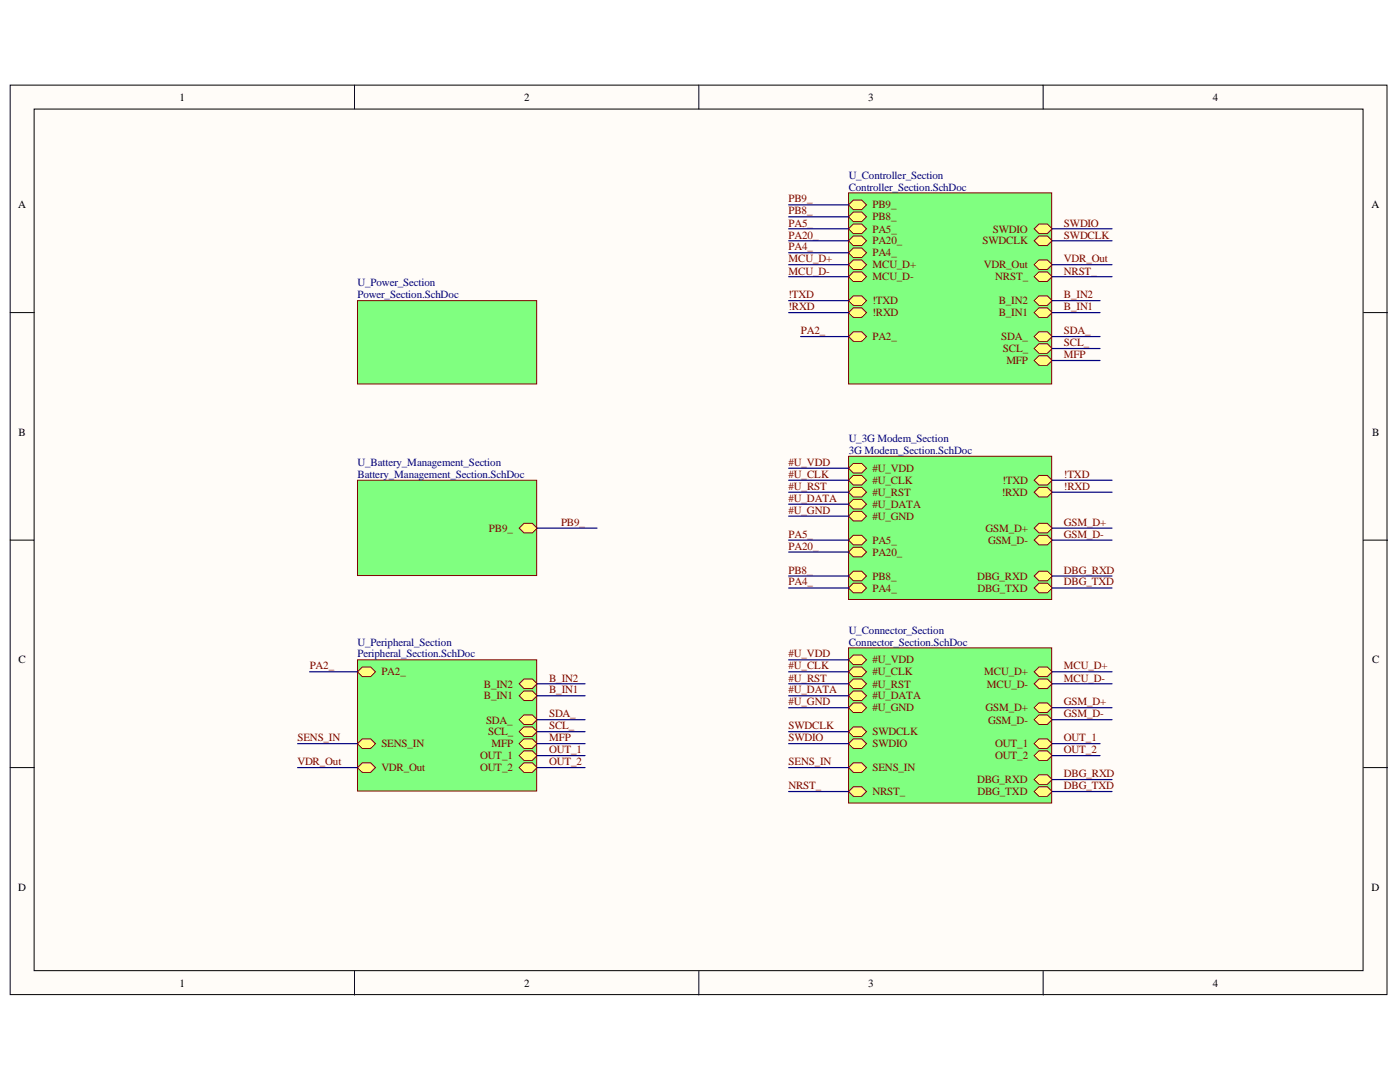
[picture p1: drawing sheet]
<svg xmlns="http://www.w3.org/2000/svg" width="279mm" height="216mm" viewBox="0 0 279 216" stroke-linecap="round" stroke-linejoin="round" font-family="sans-serif">
<defs><g id="words">
<g font-size="2.2">
<text x="35.9" y="20.1">1</text>
<text x="104.6" y="20.1">2</text>
<text x="173.3" y="20.1">3</text>
<text x="242" y="20.1">4</text>
<text x="3.6" y="41.6">A</text>
<text x="273.7" y="41.6">A</text>
<text x="3.7" y="87">B</text>
<text x="273.8" y="87">B</text>
<text x="3.7" y="132.4">C</text>
<text x="273.8" y="132.4">C</text>
<text x="3.6" y="177.8">D</text>
<text x="273.7" y="177.8">D</text>
<text x="35.9" y="196.9">1</text>
<text x="104.6" y="196.9">2</text>
<text x="173.3" y="196.9">3</text>
<text x="242" y="196.9">4</text>
</g>
<g font-size="2.2" fill="#000080">
<text x="169.4" y="35.7">U_Controller_Section</text>
<text x="169.4" y="38">Controller_Section.SchDoc</text>
<text x="71.4" y="57.1">U_Power_Section</text>
<text x="71.4" y="59.5">Power_Section.SchDoc</text>
<text x="169.4" y="88.2">U_3G Modem_Section</text>
<text x="71.4" y="93">U_Battery_Management_Section</text>
<text x="71.4" y="95.3">Battery_Management_Section.SchDoc</text>
<text x="169.4" y="90.6">3G Modem_Section.SchDoc</text>
<text x="71.4" y="128.8">U_Peripheral_Section</text>
<text x="71.4" y="131.2">Peripheral_Section.SchDoc</text>
<text x="169.4" y="126.5">U_Connector_Section</text>
<text x="169.4" y="128.8">Connector_Section.SchDoc</text>
</g>
<g font-size="2.2" fill="#800000">
<text x="157.4" y="40.4">PB9_</text>
<text x="174.1" y="41.6">PB9_</text>
<text x="157.4" y="47.6">PA20_</text>
<text x="157.4" y="45.2">PA5_</text>
<text x="157.4" y="42.8">PB8_</text>
<text x="174.1" y="46.4">PA5_</text>
<text x="174.1" y="44">PB8_</text>
<text x="198.1" y="46.4">SWDIO</text>
<text x="212.3" y="47.6">SWDCLK</text>
<text x="212.3" y="45.2">SWDIO</text>
<text x="157.4" y="52.3">MCU_D+</text>
<text x="157.4" y="50">PA4_</text>
<text x="174.1" y="48.8">PA20_</text>
<text x="174.1" y="53.5">MCU_D+</text>
<text x="174.1" y="51.1">PA4_</text>
<text x="196.1" y="48.8">SWDCLK</text>
<text x="196.4" y="53.5">VDR_Out</text>
<text x="212.3" y="52.3">VDR_Out</text>
<text x="157.4" y="54.8">MCU_D-</text>
<text x="157.4" y="59.5">!TXD</text>
<text x="174.1" y="56">MCU_D-</text>
<text x="198.6" y="56">NRST_</text>
<text x="212.3" y="54.8">NRST_</text>
<text x="212.3" y="59.5">B_IN2</text>
<text x="157.4" y="61.9">!RXD</text>
<text x="174.1" y="60.7">!TXD</text>
<text x="174.1" y="63.1">!RXD</text>
<text x="199.3" y="60.7">B_IN2</text>
<text x="199.3" y="63.1">B_IN1</text>
<text x="212.3" y="61.9">B_IN1</text>
<text x="159.8" y="66.7">PA2_</text>
<text x="174.1" y="67.9">PA2_</text>
<text x="199.8" y="67.9">SDA_</text>
<text x="200.2" y="70.2">SCL_</text>
<text x="212.3" y="66.7">SDA_</text>
<text x="212.3" y="69.1">SCL_</text>
<text x="212.3" y="71.4">MFP</text>
<text x="200.8" y="72.7">MFP</text>
<text x="157.4" y="95.3">#U_CLK</text>
<text x="157.4" y="93">#U_VDD</text>
<text x="174.1" y="94.2">#U_VDD</text>
<text x="212.3" y="95.3">!TXD</text>
<text x="157.4" y="97.7">#U_RST</text>
<text x="157.4" y="100.2">#U_DATA</text>
<text x="174.1" y="96.5">#U_CLK</text>
<text x="174.1" y="99">#U_RST</text>
<text x="174.1" y="101.4">#U_DATA</text>
<text x="199.9" y="99">!RXD</text>
<text x="200.1" y="96.5">!TXD</text>
<text x="212.3" y="97.7">!RXD</text>
<text x="97.6" y="106.1">PB9_</text>
<text x="112" y="104.9">PB9_</text>
<text x="157.4" y="102.5">#U_GND</text>
<text x="157.4" y="107.3">PA5_</text>
<text x="174.1" y="103.7">#U_GND</text>
<text x="196.7" y="106.1">GSM_D+</text>
<text x="212.3" y="104.9">GSM_D+</text>
<text x="212.3" y="107.3">GSM_D-</text>
<text x="157.4" y="109.7">PA20_</text>
<text x="174.1" y="108.5">PA5_</text>
<text x="174.1" y="110.9">PA20_</text>
<text x="197.2" y="108.5">GSM_D-</text>
<text x="157.4" y="114.5">PB8_</text>
<text x="157.4" y="116.8">PA4_</text>
<text x="174.1" y="115.6">PB8_</text>
<text x="174.1" y="118.1">PA4_</text>
<text x="195" y="115.6">DBG_RXD</text>
<text x="195.1" y="118.1">DBG_TXD</text>
<text x="212.3" y="114.5">DBG_RXD</text>
<text x="212.3" y="116.8">DBG_TXD</text>
<text x="157.4" y="131.2">#U_VDD</text>
<text x="61.8" y="133.6">PA2_</text>
<text x="76.1" y="134.7">PA2_</text>
<text x="96.6" y="137.2">B_IN2</text>
<text x="109.6" y="136">B_IN2</text>
<text x="157.4" y="136">#U_RST</text>
<text x="157.4" y="133.6">#U_CLK</text>
<text x="174.1" y="132.4">#U_VDD</text>
<text x="174.1" y="134.7">#U_CLK</text>
<text x="174.1" y="137.2">#U_RST</text>
<text x="196.4" y="134.7">MCU_D+</text>
<text x="196.9" y="137.2">MCU_D-</text>
<text x="212.3" y="133.6">MCU_D+</text>
<text x="212.3" y="136">MCU_D-</text>
<text x="96.6" y="139.6">B_IN1</text>
<text x="109.6" y="138.4">B_IN1</text>
<text x="109.6" y="143.1">SDA_</text>
<text x="157.4" y="140.7">#U_GND</text>
<text x="157.4" y="138.4">#U_DATA</text>
<text x="174.1" y="141.9">#U_GND</text>
<text x="174.1" y="139.6">#U_DATA</text>
<text x="196.7" y="141.9">GSM_D+</text>
<text x="212.3" y="140.7">GSM_D+</text>
<text x="212.3" y="143.1">GSM_D-</text>
<text x="59.4" y="147.9">SENS_IN</text>
<text x="76.1" y="149.1">SENS_IN</text>
<text x="97" y="144.4">SDA_</text>
<text x="97.4" y="146.7">SCL_</text>
<text x="98.1" y="149.1">MFP</text>
<text x="109.6" y="145.6">SCL_</text>
<text x="109.6" y="147.9">MFP</text>
<text x="157.4" y="145.6">SWDCLK</text>
<text x="157.4" y="147.9">SWDIO</text>
<text x="174.1" y="146.7">SWDCLK</text>
<text x="174.1" y="149.1">SWDIO</text>
<text x="197.2" y="144.4">GSM_D-</text>
<text x="198.6" y="149.1">OUT_1</text>
<text x="212.3" y="147.9">OUT_1</text>
<text x="59.4" y="152.7">VDR_Out</text>
<text x="76.1" y="153.9">VDR_Out</text>
<text x="95.8" y="151.5">OUT_1</text>
<text x="95.8" y="153.9">OUT_2</text>
<text x="109.6" y="150.3">OUT_1</text>
<text x="109.6" y="152.7">OUT_2</text>
<text x="157.4" y="152.7">SENS_IN</text>
<text x="174.1" y="153.9">SENS_IN</text>
<text x="198.6" y="151.5">OUT_2</text>
<text x="212.3" y="150.3">OUT_2</text>
<text x="212.3" y="155.1">DBG_RXD</text>
<text x="157.4" y="157.5">NRST_</text>
<text x="174.1" y="158.7">NRST_</text>
<text x="195" y="156.3">DBG_RXD</text>
<text x="195.1" y="158.7">DBG_TXD</text>
<text x="212.3" y="157.5">DBG_TXD</text>
</g>
</g></defs>
<g fill="#fffcf8" stroke="#000" stroke-width=".2">
<path d="M2 17h274.8v181.5h-274.8z"/>
<path d="M6.8 21.8h265.2v171.9h-265.2z"/>
</g>
<path d="M70.7 17v4.8M139.5 17v4.8M208.2 17v4.8M2 62.4h4.8M272.1 62.4h4.8M2 107.8h4.8M272.1 107.8h4.8M2 153.2h4.8M272.1 153.2h4.8M70.7 193.8v4.8M139.5 193.8v4.8M208.2 193.8v4.8" fill="none" stroke="#000" stroke-width=".2"/>
<g fill="#80ff80" stroke="#800000" stroke-width=".2">
<path d="M71.3 60h35.8v16.6h-35.8z"/>
<path d="M71.3 95.8h35.8v19h-35.8z"/>
</g>
<path d="M103.6 105.4l1-1h1.6l1 1-1 .9h-1.6z" fill-rule="evenodd" fill="#ffff80"/>
<path d="M103.6 105.4l1-1h1.6l1 1-1 .9h-1.6z" fill="none" stroke="#800000" stroke-width=".2"/>
<path d="M169.3 38.5h40.6v38.1h-40.6z" fill="#80ff80" stroke="#800000" stroke-width=".2"/>
<path d="M169.3 48l1-.9h1.7l.9 .9-.9 1h-1.7z" fill-rule="evenodd" fill="#ffff80"/>
<path d="M169.3 48l1-.9h1.7l.9 .9-.9 1h-1.7z" fill="none" stroke="#800000" stroke-width=".2"/>
<path d="M206.4 45.7l.9-1h1.7l1 1-1 .9h-1.7z" fill-rule="evenodd" fill="#ffff80"/>
<path d="M206.4 45.7l.9-1h1.7l1 1-1 .9h-1.7z" fill="none" stroke="#800000" stroke-width=".2"/>
<path d="M169.3 45.7l1-1h1.7l.9 1-.9 .9h-1.7z" fill-rule="evenodd" fill="#ffff80"/>
<path d="M169.3 45.7l1-1h1.7l.9 1-.9 .9h-1.7z" fill="none" stroke="#800000" stroke-width=".2"/>
<path d="M169.3 52.8l1-.9h1.7l.9 .9-.9 1h-1.7z" fill-rule="evenodd" fill="#ffff80"/>
<path d="M169.3 52.8l1-.9h1.7l.9 .9-.9 1h-1.7z" fill="none" stroke="#800000" stroke-width=".2"/>
<path d="M206.4 55.2l.9-.9h1.7l1 .9-1 1h-1.7z" fill-rule="evenodd" fill="#ffff80"/>
<path d="M206.4 55.2l.9-.9h1.7l1 .9-1 1h-1.7z" fill="none" stroke="#800000" stroke-width=".2"/>
<path d="M169.3 55.2l1-.9h1.7l.9 .9-.9 1h-1.7z" fill-rule="evenodd" fill="#ffff80"/>
<path d="M169.3 55.2l1-.9h1.7l.9 .9-.9 1h-1.7z" fill="none" stroke="#800000" stroke-width=".2"/>
<path d="M206.4 48l.9-.9h1.7l1 .9-1 1h-1.7z" fill-rule="evenodd" fill="#ffff80"/>
<path d="M206.4 48l.9-.9h1.7l1 .9-1 1h-1.7z" fill="none" stroke="#800000" stroke-width=".2"/>
<path d="M169.3 67.2l1-1h1.7l.9 1-.9 .9h-1.7z" fill-rule="evenodd" fill="#ffff80"/>
<path d="M169.3 67.2l1-1h1.7l.9 1-.9 .9h-1.7z" fill="none" stroke="#800000" stroke-width=".2"/>
<path d="M206.4 60l.9-1h1.7l1 1-1 .9h-1.7z" fill-rule="evenodd" fill="#ffff80"/>
<path d="M206.4 60l.9-1h1.7l1 1-1 .9h-1.7z" fill="none" stroke="#800000" stroke-width=".2"/>
<path d="M206.4 62.4l.9-1h1.7l1 1-1 .9h-1.7z" fill-rule="evenodd" fill="#ffff80"/>
<path d="M206.4 62.4l.9-1h1.7l1 1-1 .9h-1.7z" fill="none" stroke="#800000" stroke-width=".2"/>
<path d="M169.3 60l1-1h1.7l.9 1-.9 .9h-1.7z" fill-rule="evenodd" fill="#ffff80"/>
<path d="M169.3 60l1-1h1.7l.9 1-.9 .9h-1.7z" fill="none" stroke="#800000" stroke-width=".2"/>
<path d="M169.3 62.4l1-1h1.7l.9 1-.9 .9h-1.7z" fill-rule="evenodd" fill="#ffff80"/>
<path d="M169.3 62.4l1-1h1.7l.9 1-.9 .9h-1.7z" fill="none" stroke="#800000" stroke-width=".2"/>
<path d="M206.4 67.2l.9-1h1.7l1 1-1 .9h-1.7z" fill-rule="evenodd" fill="#ffff80"/>
<path d="M206.4 67.2l.9-1h1.7l1 1-1 .9h-1.7z" fill="none" stroke="#800000" stroke-width=".2"/>
<path d="M206.4 69.5l.9-.9h1.7l1 .9-1 1h-1.7z" fill-rule="evenodd" fill="#ffff80"/>
<path d="M206.4 69.5l.9-.9h1.7l1 .9-1 1h-1.7z" fill="none" stroke="#800000" stroke-width=".2"/>
<path d="M206.4 52.8l.9-.9h1.7l1 .9-1 1h-1.7z" fill-rule="evenodd" fill="#ffff80"/>
<path d="M206.4 52.8l.9-.9h1.7l1 .9-1 1h-1.7z" fill="none" stroke="#800000" stroke-width=".2"/>
<path d="M169.3 43.3l1-1h1.7l.9 1-.9 .9h-1.7z" fill-rule="evenodd" fill="#ffff80"/>
<path d="M169.3 43.3l1-1h1.7l.9 1-.9 .9h-1.7z" fill="none" stroke="#800000" stroke-width=".2"/>
<path d="M169.3 50.4l1-.9h1.7l.9 .9-.9 1h-1.7z" fill-rule="evenodd" fill="#ffff80"/>
<path d="M169.3 50.4l1-.9h1.7l.9 .9-.9 1h-1.7z" fill="none" stroke="#800000" stroke-width=".2"/>
<path d="M206.4 71.9l.9-.9h1.7l1 .9-1 1h-1.7z" fill-rule="evenodd" fill="#ffff80"/>
<path d="M206.4 71.9l.9-.9h1.7l1 .9-1 1h-1.7z" fill="none" stroke="#800000" stroke-width=".2"/>
<path d="M169.3 40.9l1-1h1.7l.9 1-.9 .9h-1.7z" fill-rule="evenodd" fill="#ffff80"/>
<path d="M169.3 40.9l1-1h1.7l.9 1-.9 .9h-1.7z" fill="none" stroke="#800000" stroke-width=".2"/>
<path d="M169.3 91h40.6v28.6h-40.6z" fill="#80ff80" stroke="#800000" stroke-width=".2"/>
<path d="M169.3 95.8l1-.9h1.7l.9 .9-.9 1h-1.7z" fill-rule="evenodd" fill="#ffff80"/>
<path d="M169.3 95.8l1-.9h1.7l.9 .9-.9 1h-1.7z" fill="none" stroke="#800000" stroke-width=".2"/>
<path d="M169.3 98.2l1-.9h1.7l.9 .9-.9 1h-1.7z" fill-rule="evenodd" fill="#ffff80"/>
<path d="M169.3 98.2l1-.9h1.7l.9 .9-.9 1h-1.7z" fill="none" stroke="#800000" stroke-width=".2"/>
<path d="M169.3 100.6l1-1h1.7l.9 1-.9 1h-1.7z" fill-rule="evenodd" fill="#ffff80"/>
<path d="M169.3 100.6l1-1h1.7l.9 1-.9 1h-1.7z" fill="none" stroke="#800000" stroke-width=".2"/>
<path d="M206.4 105.4l.9-1h1.7l1 1-1 .9h-1.7z" fill-rule="evenodd" fill="#ffff80"/>
<path d="M206.4 105.4l.9-1h1.7l1 1-1 .9h-1.7z" fill="none" stroke="#800000" stroke-width=".2"/>
<path d="M169.3 103l1-1h1.7l.9 1-.9 .9h-1.7z" fill-rule="evenodd" fill="#ffff80"/>
<path d="M169.3 103l1-1h1.7l.9 1-.9 .9h-1.7z" fill="none" stroke="#800000" stroke-width=".2"/>
<path d="M169.3 107.8l1-1h1.7l.9 1-.9 .9h-1.7z" fill-rule="evenodd" fill="#ffff80"/>
<path d="M169.3 107.8l1-1h1.7l.9 1-.9 .9h-1.7z" fill="none" stroke="#800000" stroke-width=".2"/>
<path d="M169.3 110.2l1-1h1.7l.9 1-.9 .9h-1.7z" fill-rule="evenodd" fill="#ffff80"/>
<path d="M169.3 110.2l1-1h1.7l.9 1-.9 .9h-1.7z" fill="none" stroke="#800000" stroke-width=".2"/>
<path d="M169.3 93.4l1-.9h1.7l.9 .9-.9 1h-1.7z" fill-rule="evenodd" fill="#ffff80"/>
<path d="M169.3 93.4l1-.9h1.7l.9 .9-.9 1h-1.7z" fill="none" stroke="#800000" stroke-width=".2"/>
<path d="M206.4 95.8l.9-.9h1.7l1 .9-1 1h-1.7z" fill-rule="evenodd" fill="#ffff80"/>
<path d="M206.4 95.8l.9-.9h1.7l1 .9-1 1h-1.7z" fill="none" stroke="#800000" stroke-width=".2"/>
<path d="M206.4 98.2l.9-.9h1.7l1 .9-1 1h-1.7z" fill-rule="evenodd" fill="#ffff80"/>
<path d="M206.4 98.2l.9-.9h1.7l1 .9-1 1h-1.7z" fill="none" stroke="#800000" stroke-width=".2"/>
<path d="M169.3 114.9l1-.9h1.7l.9 .9-.9 1h-1.7z" fill-rule="evenodd" fill="#ffff80"/>
<path d="M169.3 114.9l1-.9h1.7l.9 .9-.9 1h-1.7z" fill="none" stroke="#800000" stroke-width=".2"/>
<path d="M169.3 117.3l1-.9h1.7l.9 .9-.9 1h-1.7z" fill-rule="evenodd" fill="#ffff80"/>
<path d="M169.3 117.3l1-.9h1.7l.9 .9-.9 1h-1.7z" fill="none" stroke="#800000" stroke-width=".2"/>
<path d="M206.4 117.3l.9-.9h1.7l1 .9-1 1h-1.7z" fill-rule="evenodd" fill="#ffff80"/>
<path d="M206.4 117.3l.9-.9h1.7l1 .9-1 1h-1.7z" fill="none" stroke="#800000" stroke-width=".2"/>
<path d="M206.4 114.9l.9-.9h1.7l1 .9-1 1h-1.7z" fill-rule="evenodd" fill="#ffff80"/>
<path d="M206.4 114.9l.9-.9h1.7l1 .9-1 1h-1.7z" fill="none" stroke="#800000" stroke-width=".2"/>
<path d="M206.4 107.8l.9-1h1.7l1 1-1 .9h-1.7z" fill-rule="evenodd" fill="#ffff80"/>
<path d="M206.4 107.8l.9-1h1.7l1 1-1 .9h-1.7z" fill="none" stroke="#800000" stroke-width=".2"/>
<path d="M71.3 131.7h35.8v26.1h-35.8z" fill="#80ff80" stroke="#800000" stroke-width=".2"/>
<path d="M71.3 134.1l1-1h1.7l.9 1-.9 .9h-1.7z" fill-rule="evenodd" fill="#ffff80"/>
<path d="M71.3 134.1l1-1h1.7l.9 1-.9 .9h-1.7z" fill="none" stroke="#800000" stroke-width=".2"/>
<path d="M103.6 136.4l1-.9h1.6l1 .9-1 1h-1.6z" fill-rule="evenodd" fill="#ffff80"/>
<path d="M103.6 136.4l1-.9h1.6l1 .9-1 1h-1.6z" fill="none" stroke="#800000" stroke-width=".2"/>
<path d="M103.6 138.8l1-.9h1.6l1 .9-1 1h-1.6z" fill-rule="evenodd" fill="#ffff80"/>
<path d="M103.6 138.8l1-.9h1.6l1 .9-1 1h-1.6z" fill="none" stroke="#800000" stroke-width=".2"/>
<path d="M103.6 146l1-1h1.6l1 1-1 1h-1.6z" fill-rule="evenodd" fill="#ffff80"/>
<path d="M103.6 146l1-1h1.6l1 1-1 1h-1.6z" fill="none" stroke="#800000" stroke-width=".2"/>
<path d="M103.6 143.6l1-.9h1.6l1 .9-1 1h-1.6z" fill-rule="evenodd" fill="#ffff80"/>
<path d="M103.6 143.6l1-.9h1.6l1 .9-1 1h-1.6z" fill="none" stroke="#800000" stroke-width=".2"/>
<path d="M71.3 153.2l1-1h1.7l.9 1-.9 .9h-1.7z" fill-rule="evenodd" fill="#ffff80"/>
<path d="M71.3 153.2l1-1h1.7l.9 1-.9 .9h-1.7z" fill="none" stroke="#800000" stroke-width=".2"/>
<path d="M103.6 150.8l1-1h1.6l1 1-1 .9h-1.6z" fill-rule="evenodd" fill="#ffff80"/>
<path d="M103.6 150.8l1-1h1.6l1 1-1 .9h-1.6z" fill="none" stroke="#800000" stroke-width=".2"/>
<path d="M71.3 148.4l1-1h1.7l.9 1-.9 .9h-1.7z" fill-rule="evenodd" fill="#ffff80"/>
<path d="M71.3 148.4l1-1h1.7l.9 1-.9 .9h-1.7z" fill="none" stroke="#800000" stroke-width=".2"/>
<path d="M103.6 153.2l1-1h1.6l1 1-1 .9h-1.6z" fill-rule="evenodd" fill="#ffff80"/>
<path d="M103.6 153.2l1-1h1.6l1 1-1 .9h-1.6z" fill="none" stroke="#800000" stroke-width=".2"/>
<path d="M103.6 148.4l1-1h1.6l1 1-1 .9h-1.6z" fill-rule="evenodd" fill="#ffff80"/>
<path d="M103.6 148.4l1-1h1.6l1 1-1 .9h-1.6z" fill="none" stroke="#800000" stroke-width=".2"/>
<path d="M169.3 129.3h40.6v30.9h-40.6z" fill="#80ff80" stroke="#800000" stroke-width=".2"/>
<path d="M169.3 131.7l1-1h1.7l.9 1-.9 .9h-1.7z" fill-rule="evenodd" fill="#ffff80"/>
<path d="M169.3 131.7l1-1h1.7l.9 1-.9 .9h-1.7z" fill="none" stroke="#800000" stroke-width=".2"/>
<path d="M206.4 141.2l.9-.9h1.7l1 .9-1 1h-1.7z" fill-rule="evenodd" fill="#ffff80"/>
<path d="M206.4 141.2l.9-.9h1.7l1 .9-1 1h-1.7z" fill="none" stroke="#800000" stroke-width=".2"/>
<path d="M206.4 134.1l.9-1h1.7l1 1-1 .9h-1.7z" fill-rule="evenodd" fill="#ffff80"/>
<path d="M206.4 134.1l.9-1h1.7l1 1-1 .9h-1.7z" fill="none" stroke="#800000" stroke-width=".2"/>
<path d="M169.3 141.2l1-.9h1.7l.9 .9-.9 1h-1.7z" fill-rule="evenodd" fill="#ffff80"/>
<path d="M169.3 141.2l1-.9h1.7l.9 .9-.9 1h-1.7z" fill="none" stroke="#800000" stroke-width=".2"/>
<path d="M169.3 157.9l1-.9h1.7l.9 .9-.9 1h-1.7z" fill-rule="evenodd" fill="#ffff80"/>
<path d="M169.3 157.9l1-.9h1.7l.9 .9-.9 1h-1.7z" fill="none" stroke="#800000" stroke-width=".2"/>
<path d="M169.3 134.1l1-1h1.7l.9 1-.9 .9h-1.7z" fill-rule="evenodd" fill="#ffff80"/>
<path d="M169.3 134.1l1-1h1.7l.9 1-.9 .9h-1.7z" fill="none" stroke="#800000" stroke-width=".2"/>
<path d="M169.3 146l1-1h1.7l.9 1-.9 1h-1.7z" fill-rule="evenodd" fill="#ffff80"/>
<path d="M169.3 146l1-1h1.7l.9 1-.9 1h-1.7z" fill="none" stroke="#800000" stroke-width=".2"/>
<path d="M169.3 138.8l1-.9h1.7l.9 .9-.9 1h-1.7z" fill-rule="evenodd" fill="#ffff80"/>
<path d="M169.3 138.8l1-.9h1.7l.9 .9-.9 1h-1.7z" fill="none" stroke="#800000" stroke-width=".2"/>
<path d="M206.4 143.6l.9-.9h1.7l1 .9-1 1h-1.7z" fill-rule="evenodd" fill="#ffff80"/>
<path d="M206.4 143.6l.9-.9h1.7l1 .9-1 1h-1.7z" fill="none" stroke="#800000" stroke-width=".2"/>
<path d="M169.3 136.4l1-.9h1.7l.9 .9-.9 1h-1.7z" fill-rule="evenodd" fill="#ffff80"/>
<path d="M169.3 136.4l1-.9h1.7l.9 .9-.9 1h-1.7z" fill="none" stroke="#800000" stroke-width=".2"/>
<path d="M169.3 148.4l1-1h1.7l.9 1-.9 .9h-1.7z" fill-rule="evenodd" fill="#ffff80"/>
<path d="M169.3 148.4l1-1h1.7l.9 1-.9 .9h-1.7z" fill="none" stroke="#800000" stroke-width=".2"/>
<path d="M169.3 153.2l1-1h1.7l.9 1-.9 .9h-1.7z" fill-rule="evenodd" fill="#ffff80"/>
<path d="M169.3 153.2l1-1h1.7l.9 1-.9 .9h-1.7z" fill="none" stroke="#800000" stroke-width=".2"/>
<path d="M206.4 148.4l.9-1h1.7l1 1-1 .9h-1.7z" fill-rule="evenodd" fill="#ffff80"/>
<path d="M206.4 148.4l.9-1h1.7l1 1-1 .9h-1.7z" fill="none" stroke="#800000" stroke-width=".2"/>
<path d="M206.4 150.8l.9-1h1.7l1 1-1 .9h-1.7z" fill-rule="evenodd" fill="#ffff80"/>
<path d="M206.4 150.8l.9-1h1.7l1 1-1 .9h-1.7z" fill="none" stroke="#800000" stroke-width=".2"/>
<path d="M206.4 157.9l.9-.9h1.7l1 .9-1 1h-1.7z" fill-rule="evenodd" fill="#ffff80"/>
<path d="M206.4 157.9l.9-.9h1.7l1 .9-1 1h-1.7z" fill="none" stroke="#800000" stroke-width=".2"/>
<path d="M206.4 155.6l.9-1h1.7l1 1-1 .9h-1.7z" fill-rule="evenodd" fill="#ffff80"/>
<path d="M206.4 155.6l.9-1h1.7l1 1-1 .9h-1.7z" fill="none" stroke="#800000" stroke-width=".2"/>
<path d="M206.4 136.4l.9-.9h1.7l1 .9-1 1h-1.7z" fill-rule="evenodd" fill="#ffff80"/>
<path d="M206.4 136.4l.9-.9h1.7l1 .9-1 1h-1.7z" fill="none" stroke="#800000" stroke-width=".2"/>
<g fill="none" stroke="#000080" stroke-width=".24">
<path d="M157.4 55.2h11.9M157.4 52.8h11.9M157.4 48h11.9M157.4 45.7h11.9M157.4 60h11.9M157.4 43.3h11.9M157.4 50.4h11.9M157.4 40.9h11.9M210 55.2h11.9M210 52.8h11.9M210 48h11.9M210 45.7h11.9"/>
<path d="M210 60h9.5M157.4 62.4h11.9M159.8 67.2h9.5M210 62.4h9.5M210 67.2h9.5M210 69.5h9.5M210 71.9h9.5M157.4 98.2h11.9M157.4 95.8h11.9M157.4 93.4h11.9M210 98.2h11.9M210 95.8h11.9"/>
<path d="M107.2 105.4h12M157.4 103h11.9M157.4 100.6h11.9M157.4 107.8h11.9M157.4 110.2h11.9M157.4 114.9h11.9M157.4 117.3h11.9M210 105.4h11.9M210 107.8h11.9M210 114.9h11.9M210 117.3h11.9M61.8 134.1h9.5"/>
<path d="M107.2 136.4h9.6M107.2 138.8h9.6M157.4 136.4h11.9M157.4 134.1h11.9M157.4 138.8h11.9M157.4 131.7h11.9M210 136.4h11.9M210 134.1h11.9M59.4 148.4h11.9M59.4 153.2h11.9M107.2 148.4h9.6M107.2 146h9.6"/>
<path d="M107.2 143.6h9.6M107.2 153.2h9.6M107.2 150.8h9.6M157.4 141.2h11.9M157.4 148.4h11.9M157.4 146h11.9M157.4 153.2h11.9M157.4 157.9h11.9M210 141.2h11.9M210 148.4h9.5M210 143.6h11.9M210 150.8h9.5"/>
<path d="M210 157.9h11.9M210 155.6h11.9"/>
</g>
<use href="#words"/>
</svg>
